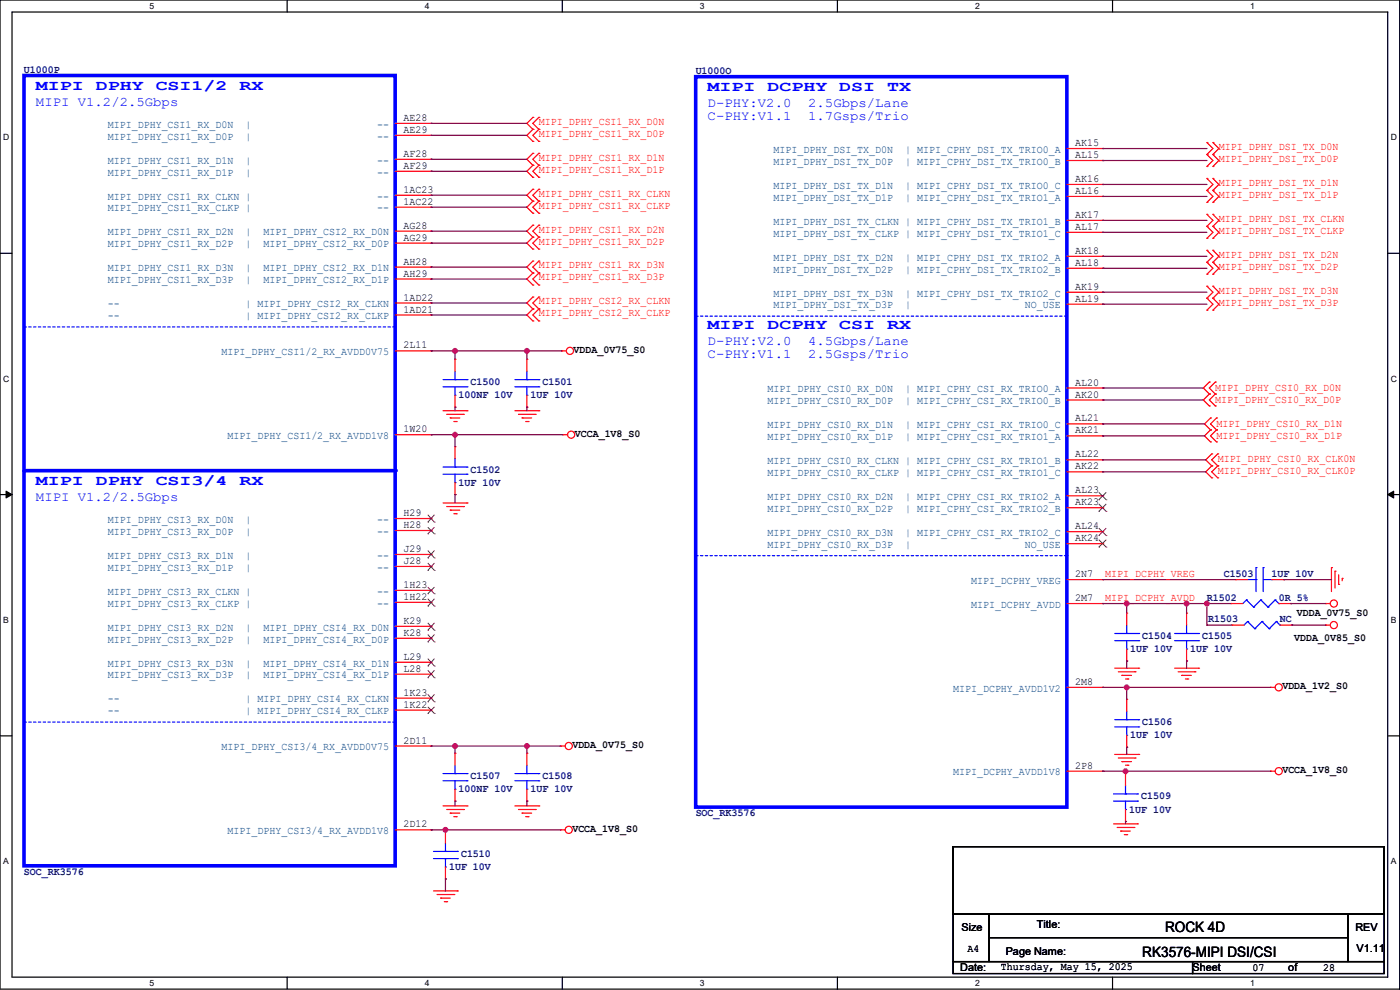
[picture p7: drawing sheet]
<svg xmlns="http://www.w3.org/2000/svg" width="594mm" height="420mm" viewBox="0 0 594 420" stroke-linecap="round" stroke-linejoin="round" font-family="sans-serif">
<defs><g id="words">
<g font-size="6.1" fill="#00f">
<text x="15.3" y="38.1">MIPI</text>
<text x="40.7" y="38.1">DPHY</text>
<text x="66.1" y="38.1">CSI1/2</text>
<text x="101.6" y="38.1">RX</text>
<text x="300.2" y="38.6">MIPI</text>
<text x="325.6" y="38.6">DCPHY</text>
<text x="356.1" y="38.6">DSI</text>
<text x="376.4" y="38.6">TX</text>
<text x="300.2" y="139.7">MIPI</text>
<text x="325.6" y="139.7">DCPHY</text>
<text x="356.1" y="139.7">CSI</text>
<text x="376.4" y="139.7">RX</text>
<text x="15.3" y="205.8">MIPI</text>
<text x="40.7" y="205.8">DPHY</text>
<text x="66.1" y="205.8">CSI3/4</text>
<text x="101.6" y="205.8">RX</text>
</g>
<g font-size="6.1">
<text x="494.3" y="395.2">ROCK 4D</text>
<text x="484.7" y="405.9">RK3576-MIPI DSI/CSI</text>
</g>
<g font-size="5.6" fill="#00f">
<text x="15.3" y="44.8">MIPI V1.2/2.5Gbps</text>
<text x="300.2" y="45.3">D-PHY:V2.0</text>
<text x="342.9" y="45.3">2.5Gbps/Lane</text>
<text x="300.2" y="50.9">C-PHY:V1.1</text>
<text x="342.9" y="50.9">1.7Gsps/Trio</text>
<text x="300.2" y="146.4">D-PHY:V2.0</text>
<text x="342.9" y="146.4">4.5Gbps/Lane</text>
<text x="300.2" y="152">C-PHY:V1.1</text>
<text x="342.9" y="152">2.5Gsps/Trio</text>
<text x="15.3" y="212.5">MIPI V1.2/2.5Gbps</text>
</g>
<g font-size="4.6" fill="#000080">
<text x="10.2" y="30.8">U1000P</text>
<text x="295.2" y="31.3">U1000O</text>
<text x="199.7" y="163.4">C1500</text>
<text x="230.1" y="163.4">C1501</text>
<text x="194.6" y="169">100NF 10V</text>
<text x="225.1" y="169">1UF 10V</text>
<text x="199.7" y="200.5">C1502</text>
<text x="194.6" y="206.1">1UF 10V</text>
<text x="519.2" y="244.7">C1503</text>
<text x="539.5" y="244.7">1UF 10V</text>
<text x="512.1" y="254.8">R1502</text>
<text x="542.6" y="254.8">0R 5%</text>
<text x="512.6" y="264">R1503</text>
<text x="543.1" y="264">NC</text>
<text x="484.7" y="271.1">C1504</text>
<text x="510.1" y="271.1">C1505</text>
<text x="479.6" y="276.7">1UF 10V</text>
<text x="505" y="276.7">1UF 10V</text>
<text x="484.7" y="307.7">C1506</text>
<text x="479.6" y="313.2">1UF 10V</text>
<text x="199.7" y="330.5">C1507</text>
<text x="230.1" y="330.5">C1508</text>
<text x="194.6" y="336.1">100NF 10V</text>
<text x="225.1" y="336.1">1UF 10V</text>
<text x="484.1" y="339.2">C1509</text>
<text x="295.2" y="346.3">SOC_RK3576</text>
<text x="479.1" y="344.7">1UF 10V</text>
<text x="195.6" y="363.5">C1510</text>
<text x="10.2" y="371.2">SOC_RK3576</text>
<text x="190.5" y="369.1">1UF 10V</text>
</g>
<g font-size="4.6">
<text x="171.2" y="51.3">AE28</text>
<text x="171.2" y="56.4">AE29</text>
<text x="456.2" y="62">AK15</text>
<text x="171.2" y="66.5">AF28</text>
<text x="171.2" y="71.6">AF29</text>
<text x="456.2" y="67.1">AL15</text>
<text x="456.2" y="77.2">AK16</text>
<text x="171.2" y="81.8">1AC23</text>
<text x="456.2" y="82.3">AL16</text>
<text x="171.2" y="86.9">1AC22</text>
<text x="456.2" y="92.5">AK17</text>
<text x="171.2" y="97">AG28</text>
<text x="456.2" y="97.5">AL17</text>
<text x="171.2" y="102.1">AG29</text>
<text x="456.2" y="107.7">AK18</text>
<text x="171.2" y="112.3">AH28</text>
<text x="456.2" y="112.8">AL18</text>
<text x="171.2" y="117.3">AH29</text>
<text x="456.2" y="122.9">AK19</text>
<text x="171.2" y="127.5">1AD22</text>
<text x="456.2" y="128">AL19</text>
<text x="171.2" y="132.6">1AD21</text>
<text x="171.2" y="147.8">2L11</text>
<text x="243.4" y="149.7">VDDA_0V75_S0</text>
<text x="456.2" y="163.6">AL20</text>
<text x="456.2" y="168.7">AK20</text>
<text x="456.2" y="178.8">AL21</text>
<text x="171.2" y="183.4">1W20</text>
<text x="243.9" y="185.2">VCCA_1V8_S0</text>
<text x="456.2" y="183.9">AK21</text>
<text x="456.2" y="194.1">AL22</text>
<text x="456.2" y="199.1">AK22</text>
<text x="456.2" y="209.3">AL23</text>
<text x="456.2" y="214.4">AK23</text>
<text x="171.2" y="218.9">H29</text>
<text x="171.2" y="224">H28</text>
<text x="456.2" y="224.5">AL24</text>
<text x="456.2" y="229.6">AK24</text>
<text x="171.2" y="234.2">J29</text>
<text x="171.2" y="239.3">J28</text>
<text x="456.2" y="244.9">2N7</text>
<text x="171.2" y="249.4">1H23</text>
<text x="171.2" y="254.5">1H22</text>
<text x="456.2" y="255">2M7</text>
<text x="550.2" y="261.4">VDDA_0V75_S0</text>
<text x="171.2" y="264.7">K29</text>
<text x="171.2" y="269.7">K28</text>
<text x="549.2" y="272.1">VDDA_0V85_S0</text>
<text x="171.2" y="279.9">L29</text>
<text x="171.2" y="285">L28</text>
<text x="456.2" y="290.6">2M8</text>
<text x="544.1" y="292.4">VDDA_1V2_S0</text>
<text x="171.2" y="295.1">1K23</text>
<text x="171.2" y="300.2">1K22</text>
<text x="171.2" y="315.5">2D11</text>
<text x="242.8" y="317.3">VDDA_0V75_S0</text>
<text x="456.2" y="326.1">2P8</text>
<text x="544.1" y="328">VCCA_1V8_S0</text>
<text x="171.2" y="351">2D12</text>
<text x="242.8" y="352.9">VCCA_1V8_S0</text>
<text x="407.9" y="394.8">Size</text>
<text x="439.9" y="393.8">Title:</text>
<text x="575.1" y="394.8">REV</text>
<text x="410.5" y="404">A4</text>
<text x="426.7" y="404.9">Page Name:</text>
<text x="575.6" y="403.9">V1.11</text>
<text x="407.4" y="412">Date:</text>
<text x="424.7" y="411.6">Thursday, May 15, 2025</text>
<text x="506" y="412">Sheet</text>
<text x="531.4" y="412.1">07</text>
<text x="546.6" y="412">of</text>
<text x="561.4" y="412.1">28</text>
</g>
<g font-size="4.6" fill="#f00">
<text x="228.6" y="52.9">MIPI_DPHY_CSI1_RX_D0N</text>
<text x="228.6" y="58">MIPI_DPHY_CSI1_RX_D0P</text>
<text x="517.2" y="63.6">MIPI_DPHY_DSI_TX_D0N</text>
<text x="228.6" y="68.2">MIPI_DPHY_CSI1_RX_D1N</text>
<text x="517.2" y="68.7">MIPI_DPHY_DSI_TX_D0P</text>
<text x="228.6" y="73.3">MIPI_DPHY_CSI1_RX_D1P</text>
<text x="228.6" y="83.4">MIPI_DPHY_CSI1_RX_CLKN</text>
<text x="517.2" y="83.9">MIPI_DPHY_DSI_TX_D1P</text>
<text x="517.2" y="78.8">MIPI_DPHY_DSI_TX_D1N</text>
<text x="228.6" y="88.5">MIPI_DPHY_CSI1_RX_CLKP</text>
<text x="517.2" y="94.1">MIPI_DPHY_DSI_TX_CLKN</text>
<text x="228.6" y="98.7">MIPI_DPHY_CSI1_RX_D2N</text>
<text x="517.2" y="99.2">MIPI_DPHY_DSI_TX_CLKP</text>
<text x="228.6" y="103.7">MIPI_DPHY_CSI1_RX_D2P</text>
<text x="228.6" y="113.9">MIPI_DPHY_CSI1_RX_D3N</text>
<text x="517.2" y="109.3">MIPI_DPHY_DSI_TX_D2N</text>
<text x="228.6" y="119">MIPI_DPHY_CSI1_RX_D3P</text>
<text x="517.2" y="114.4">MIPI_DPHY_DSI_TX_D2P</text>
<text x="517.2" y="124.6">MIPI_DPHY_DSI_TX_D3N</text>
<text x="228.6" y="129.1">MIPI_DPHY_CSI2_RX_CLKN</text>
<text x="517.2" y="129.6">MIPI_DPHY_DSI_TX_D3P</text>
<text x="228.6" y="134.2">MIPI_DPHY_CSI2_RX_CLKP</text>
<text x="515.6" y="165.7">MIPI_DPHY_CSI0_RX_D0N</text>
<text x="515.6" y="170.8">MIPI_DPHY_CSI0_RX_D0P</text>
<text x="516.1" y="181">MIPI_DPHY_CSI0_RX_D1N</text>
<text x="516.1" y="186">MIPI_DPHY_CSI0_RX_D1P</text>
<text x="516.7" y="196.2">MIPI_DPHY_CSI0_RX_CLK0N</text>
<text x="516.7" y="201.3">MIPI_DPHY_CSI0_RX_CLK0P</text>
<text x="468.9" y="244.8">MIPI_DCPHY_VREG</text>
<text x="468.9" y="254.9">MIPI_DCPHY_AVDD</text>
</g>
<g font-size="4.6" fill="#004080">
<text x="45.7" y="54.2">MIPI_DPHY_CSI1_RX_D0N</text>
<text x="45.7" y="59.2">MIPI_DPHY_CSI1_RX_D0P</text>
<text x="104.2" y="54.2">|</text>
<text x="104.2" y="59.2">|</text>
<text x="160" y="54.2">--</text>
<text x="160" y="59.2">--</text>
<text x="328.2" y="64.8">MIPI_DPHY_DSI_TX_D0N</text>
<text x="384.1" y="64.8">| MIPI_CPHY_DSI_TX_TRIO0_A</text>
<text x="45.7" y="69.4">MIPI_DPHY_CSI1_RX_D1N</text>
<text x="104.2" y="69.4">|</text>
<text x="160" y="69.4">--</text>
<text x="328.2" y="69.9">MIPI_DPHY_DSI_TX_D0P</text>
<text x="384.1" y="69.9">| MIPI_CPHY_DSI_TX_TRIO0_B</text>
<text x="45.7" y="74.5">MIPI_DPHY_CSI1_RX_D1P</text>
<text x="104.2" y="74.5">|</text>
<text x="160" y="74.5">--</text>
<text x="328.2" y="80.1">MIPI_DPHY_DSI_TX_D1N</text>
<text x="384.1" y="80.1">| MIPI_CPHY_DSI_TX_TRIO0_C</text>
<text x="45.7" y="84.6">MIPI_DPHY_CSI1_RX_CLKN |</text>
<text x="45.7" y="89.7">MIPI_DPHY_CSI1_RX_CLKP |</text>
<text x="160" y="84.6">--</text>
<text x="160" y="89.7">--</text>
<text x="328.2" y="85.2">MIPI_DPHY_DSI_TX_D1P</text>
<text x="384.1" y="85.2">| MIPI_CPHY_DSI_TX_TRIO1_A</text>
<text x="328.2" y="95.3">MIPI_DPHY_DSI_TX_CLKN | MIPI_CPHY_DSI_TX_TRIO1_B</text>
<text x="45.7" y="99.9">MIPI_DPHY_CSI1_RX_D2N</text>
<text x="104.2" y="99.9">|</text>
<text x="111.8" y="99.9">MIPI_DPHY_CSI2_RX_D0N</text>
<text x="328.2" y="100.4">MIPI_DPHY_DSI_TX_CLKP | MIPI_CPHY_DSI_TX_TRIO1_C</text>
<text x="45.7" y="105">MIPI_DPHY_CSI1_RX_D2P</text>
<text x="104.2" y="105">|</text>
<text x="111.8" y="105">MIPI_DPHY_CSI2_RX_D0P</text>
<text x="328.2" y="110.6">MIPI_DPHY_DSI_TX_D2N</text>
<text x="384.1" y="110.6">| MIPI_CPHY_DSI_TX_TRIO2_A</text>
<text x="45.7" y="115.1">MIPI_DPHY_CSI1_RX_D3N</text>
<text x="104.2" y="115.1">|</text>
<text x="111.8" y="115.1">MIPI_DPHY_CSI2_RX_D1N</text>
<text x="328.2" y="115.6">MIPI_DPHY_DSI_TX_D2P</text>
<text x="384.1" y="115.6">| MIPI_CPHY_DSI_TX_TRIO2_B</text>
<text x="45.7" y="120.2">MIPI_DPHY_CSI1_RX_D3P</text>
<text x="104.2" y="120.2">|</text>
<text x="111.8" y="120.2">MIPI_DPHY_CSI2_RX_D1P</text>
<text x="328.2" y="125.8">MIPI_DPHY_DSI_TX_D3N</text>
<text x="384.1" y="125.8">| MIPI_CPHY_DSI_TX_TRIO2_C</text>
<text x="45.7" y="130.4">--</text>
<text x="104.2" y="130.4">| MIPI_DPHY_CSI2_RX_CLKN</text>
<text x="328.2" y="130.9">MIPI_DPHY_DSI_TX_D3P</text>
<text x="384.1" y="130.9">|</text>
<text x="434.9" y="130.9">NO_USE</text>
<text x="45.7" y="135.4">--</text>
<text x="104.2" y="135.4">| MIPI_DPHY_CSI2_RX_CLKP</text>
<text x="94" y="150.7">MIPI_DPHY_CSI1/2_RX_AVDD0V75</text>
<text x="325.6" y="166.4">MIPI_DPHY_CSI0_RX_D0N</text>
<text x="384.1" y="166.4">| MIPI_CPHY_CSI_RX_TRIO0_A</text>
<text x="325.6" y="171.5">MIPI_DPHY_CSI0_RX_D0P</text>
<text x="384.1" y="171.5">| MIPI_CPHY_CSI_RX_TRIO0_B</text>
<text x="325.6" y="181.7">MIPI_DPHY_CSI0_RX_D1N</text>
<text x="384.1" y="181.7">| MIPI_CPHY_CSI_RX_TRIO0_C</text>
<text x="96.5" y="186.2">MIPI_DPHY_CSI1/2_RX_AVDD1V8</text>
<text x="325.6" y="186.8">MIPI_DPHY_CSI0_RX_D1P</text>
<text x="384.1" y="186.8">| MIPI_CPHY_CSI_RX_TRIO1_A</text>
<text x="325.6" y="196.9">MIPI_DPHY_CSI0_RX_CLKN | MIPI_CPHY_CSI_RX_TRIO1_B</text>
<text x="325.6" y="202">MIPI_DPHY_CSI0_RX_CLKP | MIPI_CPHY_CSI_RX_TRIO1_C</text>
<text x="325.6" y="212.2">MIPI_DPHY_CSI0_RX_D2N</text>
<text x="384.1" y="212.2">| MIPI_CPHY_CSI_RX_TRIO2_A</text>
<text x="45.7" y="221.8">MIPI_DPHY_CSI3_RX_D0N</text>
<text x="104.2" y="221.8">|</text>
<text x="160" y="221.8">--</text>
<text x="325.6" y="217.2">MIPI_DPHY_CSI0_RX_D2P</text>
<text x="384.1" y="217.2">| MIPI_CPHY_CSI_RX_TRIO2_B</text>
<text x="45.7" y="226.9">MIPI_DPHY_CSI3_RX_D0P</text>
<text x="104.2" y="226.9">|</text>
<text x="160" y="226.9">--</text>
<text x="325.6" y="227.4">MIPI_DPHY_CSI0_RX_D3N</text>
<text x="384.1" y="227.4">| MIPI_CPHY_CSI_RX_TRIO2_C</text>
<text x="325.6" y="232.5">MIPI_DPHY_CSI0_RX_D3P</text>
<text x="384.1" y="232.5">|</text>
<text x="434.9" y="232.5">NO_USE</text>
<text x="45.7" y="237">MIPI_DPHY_CSI3_RX_D1N</text>
<text x="104.2" y="237">|</text>
<text x="160" y="237">--</text>
<text x="45.7" y="242.1">MIPI_DPHY_CSI3_RX_D1P</text>
<text x="104.2" y="242.1">|</text>
<text x="160" y="242.1">--</text>
<text x="412" y="247.7">MIPI_DCPHY_VREG</text>
<text x="45.7" y="252.3">MIPI_DPHY_CSI3_RX_CLKN |</text>
<text x="45.7" y="257.4">MIPI_DPHY_CSI3_RX_CLKP |</text>
<text x="160" y="252.3">--</text>
<text x="160" y="257.4">--</text>
<text x="412" y="257.9">MIPI_DCPHY_AVDD</text>
<text x="45.7" y="267.5">MIPI_DPHY_CSI3_RX_D2N</text>
<text x="104.2" y="267.5">|</text>
<text x="111.8" y="267.5">MIPI_DPHY_CSI4_RX_D0N</text>
<text x="45.7" y="272.6">MIPI_DPHY_CSI3_RX_D2P</text>
<text x="104.2" y="272.6">|</text>
<text x="111.8" y="272.6">MIPI_DPHY_CSI4_RX_D0P</text>
<text x="45.7" y="282.8">MIPI_DPHY_CSI3_RX_D3N</text>
<text x="45.7" y="287.8">MIPI_DPHY_CSI3_RX_D3P</text>
<text x="104.2" y="282.8">|</text>
<text x="104.2" y="287.8">|</text>
<text x="111.8" y="282.8">MIPI_DPHY_CSI4_RX_D1N</text>
<text x="111.8" y="287.8">MIPI_DPHY_CSI4_RX_D1P</text>
<text x="404.4" y="293.4">MIPI_DCPHY_AVDD1V2</text>
<text x="45.7" y="298">--</text>
<text x="104.2" y="298">| MIPI_DPHY_CSI4_RX_CLKN</text>
<text x="45.7" y="303.1">--</text>
<text x="104.2" y="303.1">| MIPI_DPHY_CSI4_RX_CLKP</text>
<text x="94" y="318.3">MIPI_DPHY_CSI3/4_RX_AVDD0V75</text>
<text x="404.4" y="329">MIPI_DCPHY_AVDD1V8</text>
<text x="96.5" y="353.9">MIPI_DPHY_CSI3/4_RX_AVDD1V8</text>
</g>
<g font-size="3.6">
<text x="63.5" y="3.8">5</text>
<text x="180.2" y="3.8">4</text>
<text x="296.9" y="3.8">3</text>
<text x="413.7" y="3.8">2</text>
<text x="530.4" y="3.8">1</text>
<text x="1.3" y="59.5">D</text>
<text x="590.1" y="59.5">D</text>
<text x="1.3" y="161.9">C</text>
<text x="590.1" y="161.9">C</text>
<text x="1.3" y="264.3">B</text>
<text x="590.1" y="264.3">B</text>
<text x="1.3" y="366.6">A</text>
<text x="590.1" y="366.6">A</text>
<text x="63.5" y="418.3">5</text>
<text x="180.2" y="418.3">4</text>
<text x="296.9" y="418.3">3</text>
<text x="413.7" y="418.3">2</text>
<text x="530.4" y="418.3">1</text>
</g>
</g></defs>
<path d="M0 0h593.9v419.6h-593.9zM5.1 5.1h583.7v409.4h-583.7z" fill="none" stroke="#000" stroke-width=".51"/>
<g fill="#fff">
<path d="M63.5 .5h2v4.1h-2z"/>
<path d="M63.5 415.1h2v4h-2z"/>
</g>
<path d="M121.8 0v5.1M121.8 414.5v5.1" fill="none" stroke="#000" stroke-width=".51"/>
<g fill="#fff">
<path d="M180.2 .5h2v4.1h-2z"/>
<path d="M180.2 415.1h2v4h-2z"/>
</g>
<path d="M238.6 0v5.1M238.6 414.5v5.1" fill="none" stroke="#000" stroke-width=".51"/>
<g fill="#fff">
<path d="M296.9 .5h2.1v4.1h-2.1z"/>
<path d="M296.9 415.1h2.1v4h-2.1z"/>
</g>
<path d="M355.3 0v5.1M355.3 414.5v5.1" fill="none" stroke="#000" stroke-width=".51"/>
<g fill="#fff">
<path d="M413.7 .5h2v4.1h-2z"/>
<path d="M413.7 415.1h2v4h-2z"/>
</g>
<path d="M472 0v5.1M472 414.5v5.1" fill="none" stroke="#000" stroke-width=".51"/>
<g fill="#fff">
<path d="M530.4 .5h2v4.1h-2z"/>
<path d="M530.4 415.1h2v4h-2z"/>
<path d="M1.3 56.3h2.6v4h-2.6z"/>
<path d="M590.1 56.3h2.6v4h-2.6z"/>
<path d="M1.3 158.6h2.6v4.1h-2.6z"/>
<path d="M590.1 158.6h2.6v4.1h-2.6z"/>
</g>
<path d="M0 107.5h5.1M588.8 107.5h5.1" fill="none" stroke="#000" stroke-width=".51"/>
<g fill="#fff">
<path d="M1.3 261h2.4v4.1h-2.4z"/>
<path d="M590.1 261h2.4v4.1h-2.4z"/>
</g>
<path d="M0 209.8h5.1M588.8 209.8h5.1" fill="none" stroke="#000" stroke-width=".51"/>
<path d="M2.6 208.3l2.5 1.5-2.5 1.5zM588.8 209.8l2.5-1.5v3z" fill="#000" stroke="#000" stroke-width=".42"/>
<g fill="#fff">
<path d="M1.3 363.4h2.4v4h-2.4z"/>
<path d="M590.1 363.4h2.4v4h-2.4z"/>
</g>
<path d="M0 312.2h5.1M588.8 312.2h5.1" fill="none" stroke="#000" stroke-width=".51"/>
<path d="M564.9 240.8v10.2" fill="none" stroke="#f00" stroke-width=".51"/>
<circle cx="564.9" cy="240.8" r=".25" fill="#f00"/>
<path d="M566.4 242.3v7.1" fill="none" stroke="#f00" stroke-width=".51"/>
<circle cx="566.4" cy="242.3" r=".25" fill="#f00"/>
<path d="M568 243.9v4" fill="none" stroke="#f00" stroke-width=".51"/>
<circle cx="568" cy="247.9" r=".25" fill="#f00"/>
<path d="M569.5 245.4v1" fill="none" stroke="#f00" stroke-width=".51"/>
<circle cx="569.5" cy="245.4" r=".25" fill="#f00"/>
<path d="M473 283.5h10.1" fill="none" stroke="#f00" stroke-width=".51"/>
<circle cx="483.1" cy="283.5" r=".25" fill="#f00"/>
<path d="M474.5 285h7.1" fill="none" stroke="#f00" stroke-width=".51"/>
<circle cx="481.6" cy="285" r=".25" fill="#f00"/>
<path d="M476 286.5h4.1" fill="none" stroke="#f00" stroke-width=".51"/>
<circle cx="476" cy="286.5" r=".25" fill="#f00"/>
<path d="M477.5 288.1h1.1" fill="none" stroke="#f00" stroke-width=".51"/>
<circle cx="478.6" cy="288.1" r=".25" fill="#f00"/>
<path d="M473 320.1h10.1" fill="none" stroke="#f00" stroke-width=".51"/>
<circle cx="483.1" cy="320.1" r=".25" fill="#f00"/>
<path d="M474.5 321.6h7.1" fill="none" stroke="#f00" stroke-width=".51"/>
<circle cx="481.6" cy="321.6" r=".25" fill="#f00"/>
<path d="M476 323.1h4.1" fill="none" stroke="#f00" stroke-width=".51"/>
<circle cx="476" cy="323.1" r=".25" fill="#f00"/>
<path d="M477.5 324.6h1.1" fill="none" stroke="#f00" stroke-width=".51"/>
<circle cx="478.6" cy="324.6" r=".25" fill="#f00"/>
<path d="M472.5 349.5h10.1" fill="none" stroke="#f00" stroke-width=".51"/>
<circle cx="482.6" cy="349.5" r=".25" fill="#f00"/>
<path d="M474 351h7.1" fill="none" stroke="#f00" stroke-width=".51"/>
<circle cx="481.1" cy="351" r=".25" fill="#f00"/>
<path d="M475.5 352.6h4.1" fill="none" stroke="#f00" stroke-width=".51"/>
<circle cx="475.5" cy="352.6" r=".25" fill="#f00"/>
<path d="M477 354.1h1" fill="none" stroke="#f00" stroke-width=".51"/>
<circle cx="478" cy="354.1" r=".25" fill="#f00"/>
<path d="M188 174.3h10.1" fill="none" stroke="#f00" stroke-width=".51"/>
<circle cx="198.1" cy="174.3" r=".25" fill="#f00"/>
<path d="M189.5 175.8h7.1" fill="none" stroke="#f00" stroke-width=".51"/>
<circle cx="196.6" cy="175.8" r=".25" fill="#f00"/>
<path d="M191 177.3h4.1" fill="none" stroke="#f00" stroke-width=".51"/>
<circle cx="191" cy="177.3" r=".25" fill="#f00"/>
<path d="M192.6 178.8h1" fill="none" stroke="#f00" stroke-width=".51"/>
<circle cx="193.6" cy="178.8" r=".25" fill="#f00"/>
<path d="M188 213.4h10.1" fill="none" stroke="#f00" stroke-width=".51"/>
<circle cx="198.1" cy="213.4" r=".25" fill="#f00"/>
<path d="M189.5 214.9h7.1" fill="none" stroke="#f00" stroke-width=".51"/>
<circle cx="196.6" cy="214.9" r=".25" fill="#f00"/>
<path d="M191 216.4h4.1" fill="none" stroke="#f00" stroke-width=".51"/>
<circle cx="191" cy="216.4" r=".25" fill="#f00"/>
<path d="M192.6 218h1" fill="none" stroke="#f00" stroke-width=".51"/>
<circle cx="193.6" cy="218" r=".25" fill="#f00"/>
<path d="M238.8 184.4h2" fill="none" stroke="#f00" stroke-width=".51"/>
<circle cx="238.8" cy="184.4" r=".25" fill="#f00"/>
<g fill="none" stroke="#f00" stroke-width=".51">
<path d="M539 327.2h2"/>
<circle cx="242.3" cy="184.4" r="1.51"/>
</g>
<circle cx="539" cy="327.2" r=".25" fill="#f00"/>
<g fill="none" stroke="#f00" stroke-width=".51">
<path d="M238.3 148.9h2"/>
<circle cx="542.6" cy="327.2" r="1.51"/>
</g>
<circle cx="238.3" cy="148.9" r=".25" fill="#f00"/>
<g fill="none" stroke="#f00" stroke-width=".51">
<path d="M562.4 256.1h2"/>
<circle cx="241.8" cy="148.9" r="1.51"/>
</g>
<circle cx="562.4" cy="256.1" r=".25" fill="#f00"/>
<g fill="none" stroke="#f00" stroke-width=".51">
<path d="M562.4 265.2h2"/>
<circle cx="565.9" cy="256" r="1.51"/>
</g>
<circle cx="562.4" cy="265.2" r=".25" fill="#f00"/>
<g fill="none" stroke="#f00" stroke-width=".51">
<path d="M539 291.6h2"/>
<circle cx="565.9" cy="265.2" r="1.51"/>
</g>
<circle cx="539" cy="291.6" r=".25" fill="#f00"/>
<g fill="none" stroke="#f00" stroke-width=".51">
<path d="M218.5 174.3h10.1"/>
<circle cx="542.6" cy="291.6" r="1.51"/>
</g>
<circle cx="228.6" cy="174.3" r=".25" fill="#f00"/>
<path d="M220 175.8h7.1" fill="none" stroke="#f00" stroke-width=".51"/>
<circle cx="227.1" cy="175.8" r=".25" fill="#f00"/>
<path d="M221.5 177.3h4.1" fill="none" stroke="#f00" stroke-width=".51"/>
<circle cx="221.5" cy="177.3" r=".25" fill="#f00"/>
<path d="M223 178.8h1" fill="none" stroke="#f00" stroke-width=".51"/>
<circle cx="224" cy="178.8" r=".25" fill="#f00"/>
<path d="M498.4 283.5h10.1" fill="none" stroke="#f00" stroke-width=".51"/>
<circle cx="508.5" cy="283.5" r=".25" fill="#f00"/>
<path d="M499.9 285h7.1" fill="none" stroke="#f00" stroke-width=".51"/>
<circle cx="507" cy="285" r=".25" fill="#f00"/>
<path d="M501.4 286.5h4.1" fill="none" stroke="#f00" stroke-width=".51"/>
<circle cx="501.4" cy="286.5" r=".25" fill="#f00"/>
<path d="M502.9 288.1h1.1" fill="none" stroke="#f00" stroke-width=".51"/>
<circle cx="504" cy="288.1" r=".25" fill="#f00"/>
<path d="M237.8 316.5h2" fill="none" stroke="#f00" stroke-width=".51"/>
<circle cx="237.8" cy="316.5" r=".25" fill="#f00"/>
<g fill="none" stroke="#f00" stroke-width=".51">
<path d="M188 341.9h10.1"/>
<circle cx="241.3" cy="316.5" r="1.51"/>
</g>
<circle cx="198.1" cy="341.9" r=".25" fill="#f00"/>
<path d="M189.5 343.4h7.1" fill="none" stroke="#f00" stroke-width=".51"/>
<circle cx="196.6" cy="343.4" r=".25" fill="#f00"/>
<path d="M191 345h4.1" fill="none" stroke="#f00" stroke-width=".51"/>
<circle cx="191" cy="345" r=".25" fill="#f00"/>
<path d="M192.6 346.5h1" fill="none" stroke="#f00" stroke-width=".51"/>
<circle cx="193.6" cy="346.5" r=".25" fill="#f00"/>
<path d="M218.5 341.9h10.1" fill="none" stroke="#f00" stroke-width=".51"/>
<circle cx="228.6" cy="341.9" r=".25" fill="#f00"/>
<path d="M220 343.4h7.1" fill="none" stroke="#f00" stroke-width=".51"/>
<circle cx="227.1" cy="343.4" r=".25" fill="#f00"/>
<path d="M221.5 345h4.1" fill="none" stroke="#f00" stroke-width=".51"/>
<circle cx="221.5" cy="345" r=".25" fill="#f00"/>
<path d="M223 346.5h1" fill="none" stroke="#f00" stroke-width=".51"/>
<circle cx="224" cy="346.5" r=".25" fill="#f00"/>
<path d="M237.8 352.1h2" fill="none" stroke="#f00" stroke-width=".51"/>
<circle cx="237.8" cy="352.1" r=".25" fill="#f00"/>
<g fill="none" stroke="#f00" stroke-width=".51">
<path d="M183.9 378h10.2"/>
<circle cx="241.3" cy="352.1" r="1.51"/>
</g>
<circle cx="194.1" cy="378" r=".25" fill="#f00"/>
<path d="M185.4 379.5h7.2" fill="none" stroke="#f00" stroke-width=".51"/>
<circle cx="192.6" cy="379.5" r=".25" fill="#f00"/>
<path d="M187 381h4" fill="none" stroke="#f00" stroke-width=".51"/>
<circle cx="187" cy="381" r=".25" fill="#f00"/>
<path d="M188.5 382.5h1" fill="none" stroke="#f00" stroke-width=".51"/>
<circle cx="189.5" cy="382.5" r=".25" fill="#f00"/>
<path d="M517.2 98.6l-2.6 2.5" fill="none" stroke="#f00" stroke-width=".51"/>
<circle cx="514.6" cy="101.1" r=".25" fill="#f00"/>
<path d="M514.6 96l2.6 2.6" fill="none" stroke="#f00" stroke-width=".51"/>
<circle cx="514.6" cy="96" r=".25" fill="#f00"/>
<path d="M514.6 98.6l-2.5 2.5" fill="none" stroke="#f00" stroke-width=".51"/>
<circle cx="512.1" cy="101.1" r=".25" fill="#f00"/>
<path d="M512.1 96l2.5 2.6" fill="none" stroke="#f00" stroke-width=".51"/>
<circle cx="512.1" cy="96" r=".25" fill="#f00"/>
<path d="M517.2 93.5l-2.6 2.5" fill="none" stroke="#f00" stroke-width=".51"/>
<circle cx="514.6" cy="96" r=".25" fill="#f00"/>
<path d="M514.6 91l2.6 2.5" fill="none" stroke="#f00" stroke-width=".51"/>
<circle cx="514.6" cy="91" r=".25" fill="#f00"/>
<path d="M514.6 93.5l-2.5 2.5" fill="none" stroke="#f00" stroke-width=".51"/>
<circle cx="512.1" cy="96" r=".25" fill="#f00"/>
<path d="M512.1 91l2.5 2.5" fill="none" stroke="#f00" stroke-width=".51"/>
<circle cx="512.1" cy="91" r=".25" fill="#f00"/>
<path d="M517.2 68.1l-2.6 2.5" fill="none" stroke="#f00" stroke-width=".51"/>
<circle cx="514.6" cy="70.6" r=".25" fill="#f00"/>
<path d="M514.6 65.6l2.6 2.5" fill="none" stroke="#f00" stroke-width=".51"/>
<circle cx="514.6" cy="65.6" r=".25" fill="#f00"/>
<path d="M514.6 68.1l-2.5 2.5" fill="none" stroke="#f00" stroke-width=".51"/>
<circle cx="512.1" cy="70.6" r=".25" fill="#f00"/>
<path d="M512.1 65.6l2.5 2.5" fill="none" stroke="#f00" stroke-width=".51"/>
<circle cx="512.1" cy="65.6" r=".25" fill="#f00"/>
<path d="M517.2 63l-2.6 2.6" fill="none" stroke="#f00" stroke-width=".51"/>
<circle cx="514.6" cy="65.6" r=".25" fill="#f00"/>
<path d="M514.6 60.5l2.6 2.5" fill="none" stroke="#f00" stroke-width=".51"/>
<circle cx="514.6" cy="60.5" r=".25" fill="#f00"/>
<path d="M514.6 63l-2.5 2.6" fill="none" stroke="#f00" stroke-width=".51"/>
<circle cx="512.1" cy="65.6" r=".25" fill="#f00"/>
<path d="M512.1 60.5l2.5 2.5" fill="none" stroke="#f00" stroke-width=".51"/>
<circle cx="512.1" cy="60.5" r=".25" fill="#f00"/>
<path d="M517.2 83.3l-2.6 2.6" fill="none" stroke="#f00" stroke-width=".51"/>
<circle cx="514.6" cy="85.9" r=".25" fill="#f00"/>
<path d="M514.6 80.8l2.6 2.5" fill="none" stroke="#f00" stroke-width=".51"/>
<circle cx="514.6" cy="80.8" r=".25" fill="#f00"/>
<path d="M514.6 83.3l-2.5 2.6" fill="none" stroke="#f00" stroke-width=".51"/>
<circle cx="512.1" cy="85.9" r=".25" fill="#f00"/>
<path d="M512.1 80.8l2.5 2.5" fill="none" stroke="#f00" stroke-width=".51"/>
<circle cx="512.1" cy="80.8" r=".25" fill="#f00"/>
<path d="M517.2 78.3l-2.6 2.5" fill="none" stroke="#f00" stroke-width=".51"/>
<circle cx="514.6" cy="80.8" r=".25" fill="#f00"/>
<path d="M514.6 75.7l2.6 2.6" fill="none" stroke="#f00" stroke-width=".51"/>
<circle cx="514.6" cy="75.7" r=".25" fill="#f00"/>
<path d="M514.6 78.3l-2.5 2.5" fill="none" stroke="#f00" stroke-width=".51"/>
<circle cx="512.1" cy="80.8" r=".25" fill="#f00"/>
<path d="M512.1 75.7l2.5 2.6" fill="none" stroke="#f00" stroke-width=".51"/>
<circle cx="512.1" cy="75.7" r=".25" fill="#f00"/>
<path d="M517.2 113.8l-2.6 2.6" fill="none" stroke="#f00" stroke-width=".51"/>
<circle cx="514.6" cy="116.4" r=".25" fill="#f00"/>
<path d="M514.6 111.3l2.6 2.5" fill="none" stroke="#f00" stroke-width=".51"/>
<circle cx="514.6" cy="111.3" r=".25" fill="#f00"/>
<path d="M514.6 113.8l-2.5 2.6" fill="none" stroke="#f00" stroke-width=".51"/>
<circle cx="512.1" cy="116.4" r=".25" fill="#f00"/>
<path d="M512.1 111.3l2.5 2.5" fill="none" stroke="#f00" stroke-width=".51"/>
<circle cx="512.1" cy="111.3" r=".25" fill="#f00"/>
<path d="M517.2 108.7l-2.6 2.6" fill="none" stroke="#f00" stroke-width=".51"/>
<circle cx="514.6" cy="111.3" r=".25" fill="#f00"/>
<path d="M514.6 106.2l2.6 2.5" fill="none" stroke="#f00" stroke-width=".51"/>
<circle cx="514.6" cy="106.2" r=".25" fill="#f00"/>
<path d="M514.6 108.7l-2.5 2.6" fill="none" stroke="#f00" stroke-width=".51"/>
<circle cx="512.1" cy="111.3" r=".25" fill="#f00"/>
<path d="M512.1 106.2l2.5 2.5" fill="none" stroke="#f00" stroke-width=".51"/>
<circle cx="512.1" cy="106.2" r=".25" fill="#f00"/>
<path d="M517.2 129.1l-2.6 2.5" fill="none" stroke="#f00" stroke-width=".51"/>
<circle cx="514.6" cy="131.6" r=".25" fill="#f00"/>
<path d="M514.6 126.5l2.6 2.6" fill="none" stroke="#f00" stroke-width=".51"/>
<circle cx="514.6" cy="126.5" r=".25" fill="#f00"/>
<path d="M514.6 129.1l-2.5 2.5" fill="none" stroke="#f00" stroke-width=".51"/>
<circle cx="512.1" cy="131.6" r=".25" fill="#f00"/>
<path d="M512.1 126.5l2.5 2.6" fill="none" stroke="#f00" stroke-width=".51"/>
<circle cx="512.1" cy="126.5" r=".25" fill="#f00"/>
<path d="M517.2 124l-2.6 2.5" fill="none" stroke="#f00" stroke-width=".51"/>
<circle cx="514.6" cy="126.5" r=".25" fill="#f00"/>
<path d="M514.6 121.4l2.6 2.6" fill="none" stroke="#f00" stroke-width=".51"/>
<circle cx="514.6" cy="121.4" r=".25" fill="#f00"/>
<path d="M514.6 124l-2.5 2.5" fill="none" stroke="#f00" stroke-width=".51"/>
<circle cx="512.1" cy="126.5" r=".25" fill="#f00"/>
<path d="M512.1 121.4l2.5 2.6" fill="none" stroke="#f00" stroke-width=".51"/>
<circle cx="512.1" cy="121.4" r=".25" fill="#f00"/>
<path d="M226.1 49.8l-2.6 2.5" fill="none" stroke="#f00" stroke-width=".51"/>
<circle cx="226.1" cy="49.8" r=".25" fill="#f00"/>
<path d="M223.5 52.3l2.6 2.6" fill="none" stroke="#f00" stroke-width=".51"/>
<circle cx="226.1" cy="54.9" r=".25" fill="#f00"/>
<path d="M226.1 52.3l2.5 2.6" fill="none" stroke="#f00" stroke-width=".51"/>
<circle cx="228.6" cy="54.9" r=".25" fill="#f00"/>
<path d="M228.6 49.8l-2.5 2.5" fill="none" stroke="#f00" stroke-width=".51"/>
<circle cx="228.6" cy="49.8" r=".25" fill="#f00"/>
<path d="M226.1 54.9l-2.6 2.5" fill="none" stroke="#f00" stroke-width=".51"/>
<circle cx="226.1" cy="54.9" r=".25" fill="#f00"/>
<path d="M223.5 57.4l2.6 2.6" fill="none" stroke="#f00" stroke-width=".51"/>
<circle cx="226.1" cy="60" r=".25" fill="#f00"/>
<path d="M226.1 57.4l2.5 2.6" fill="none" stroke="#f00" stroke-width=".51"/>
<circle cx="228.6" cy="60" r=".25" fill="#f00"/>
<path d="M228.6 54.9l-2.5 2.5" fill="none" stroke="#f00" stroke-width=".51"/>
<circle cx="228.6" cy="54.9" r=".25" fill="#f00"/>
<path d="M226.1 65l-2.6 2.6" fill="none" stroke="#f00" stroke-width=".51"/>
<circle cx="226.1" cy="65" r=".25" fill="#f00"/>
<path d="M223.5 67.6l2.6 2.5" fill="none" stroke="#f00" stroke-width=".51"/>
<circle cx="226.1" cy="70.1" r=".25" fill="#f00"/>
<path d="M226.1 67.6l2.5 2.5" fill="none" stroke="#f00" stroke-width=".51"/>
<circle cx="228.6" cy="70.1" r=".25" fill="#f00"/>
<path d="M228.6 65l-2.5 2.6" fill="none" stroke="#f00" stroke-width=".51"/>
<circle cx="228.6" cy="65" r=".25" fill="#f00"/>
<path d="M226.1 70.1l-2.6 2.6" fill="none" stroke="#f00" stroke-width=".51"/>
<circle cx="226.1" cy="70.1" r=".25" fill="#f00"/>
<path d="M223.5 72.7l2.6 2.5" fill="none" stroke="#f00" stroke-width=".51"/>
<circle cx="226.1" cy="75.2" r=".25" fill="#f00"/>
<path d="M226.1 72.7l2.5 2.5" fill="none" stroke="#f00" stroke-width=".51"/>
<circle cx="228.6" cy="75.2" r=".25" fill="#f00"/>
<path d="M228.6 70.1l-2.5 2.6" fill="none" stroke="#f00" stroke-width=".51"/>
<circle cx="228.6" cy="70.1" r=".25" fill="#f00"/>
<path d="M226.1 80.3l-2.6 2.5" fill="none" stroke="#f00" stroke-width=".51"/>
<circle cx="226.1" cy="80.3" r=".25" fill="#f00"/>
<path d="M223.5 82.8l2.6 2.6" fill="none" stroke="#f00" stroke-width=".51"/>
<circle cx="226.1" cy="85.4" r=".25" fill="#f00"/>
<path d="M226.1 82.8l2.5 2.6" fill="none" stroke="#f00" stroke-width=".51"/>
<circle cx="228.6" cy="85.4" r=".25" fill="#f00"/>
<path d="M228.6 80.3l-2.5 2.5" fill="none" stroke="#f00" stroke-width=".51"/>
<circle cx="228.6" cy="80.3" r=".25" fill="#f00"/>
<path d="M226.1 85.4l-2.6 2.5" fill="none" stroke="#f00" stroke-width=".51"/>
<circle cx="226.1" cy="85.4" r=".25" fill="#f00"/>
<path d="M223.5 87.9l2.6 2.5" fill="none" stroke="#f00" stroke-width=".51"/>
<circle cx="226.1" cy="90.4" r=".25" fill="#f00"/>
<path d="M226.1 87.9l2.5 2.5" fill="none" stroke="#f00" stroke-width=".51"/>
<circle cx="228.6" cy="90.4" r=".25" fill="#f00"/>
<path d="M228.6 85.4l-2.5 2.5" fill="none" stroke="#f00" stroke-width=".51"/>
<circle cx="228.6" cy="85.4" r=".25" fill="#f00"/>
<path d="M226.1 95.5l-2.6 2.6" fill="none" stroke="#f00" stroke-width=".51"/>
<circle cx="226.1" cy="95.5" r=".25" fill="#f00"/>
<path d="M223.5 98.1l2.6 2.5" fill="none" stroke="#f00" stroke-width=".51"/>
<circle cx="226.1" cy="100.6" r=".25" fill="#f00"/>
<path d="M226.1 98.1l2.5 2.5" fill="none" stroke="#f00" stroke-width=".51"/>
<circle cx="228.6" cy="100.6" r=".25" fill="#f00"/>
<path d="M228.6 95.5l-2.5 2.6" fill="none" stroke="#f00" stroke-width=".51"/>
<circle cx="228.6" cy="95.5" r=".25" fill="#f00"/>
<path d="M226.1 100.6l-2.6 2.5" fill="none" stroke="#f00" stroke-width=".51"/>
<circle cx="226.1" cy="100.6" r=".25" fill="#f00"/>
<path d="M223.5 103.1l2.6 2.6" fill="none" stroke="#f00" stroke-width=".51"/>
<circle cx="226.1" cy="105.7" r=".25" fill="#f00"/>
<path d="M226.1 103.1l2.5 2.6" fill="none" stroke="#f00" stroke-width=".51"/>
<circle cx="228.6" cy="105.7" r=".25" fill="#f00"/>
<path d="M228.6 100.6l-2.5 2.5" fill="none" stroke="#f00" stroke-width=".51"/>
<circle cx="228.6" cy="100.6" r=".25" fill="#f00"/>
<path d="M226.1 110.8l-2.6 2.5" fill="none" stroke="#f00" stroke-width=".51"/>
<circle cx="226.1" cy="110.8" r=".25" fill="#f00"/>
<path d="M223.5 113.3l2.6 2.5" fill="none" stroke="#f00" stroke-width=".51"/>
<circle cx="226.1" cy="115.8" r=".25" fill="#f00"/>
<path d="M226.1 113.3l2.5 2.5" fill="none" stroke="#f00" stroke-width=".51"/>
<circle cx="228.6" cy="115.8" r=".25" fill="#f00"/>
<path d="M228.6 110.8l-2.5 2.5" fill="none" stroke="#f00" stroke-width=".51"/>
<circle cx="228.6" cy="110.8" r=".25" fill="#f00"/>
<path d="M226.1 115.8l-2.6 2.6" fill="none" stroke="#f00" stroke-width=".51"/>
<circle cx="226.1" cy="115.8" r=".25" fill="#f00"/>
<path d="M223.5 118.4l2.6 2.5" fill="none" stroke="#f00" stroke-width=".51"/>
<circle cx="226.1" cy="120.9" r=".25" fill="#f00"/>
<path d="M226.1 118.4l2.5 2.5" fill="none" stroke="#f00" stroke-width=".51"/>
<circle cx="228.6" cy="120.9" r=".25" fill="#f00"/>
<path d="M228.6 115.8l-2.5 2.6" fill="none" stroke="#f00" stroke-width=".51"/>
<circle cx="228.6" cy="115.8" r=".25" fill="#f00"/>
<path d="M226.1 126l-2.6 2.5" fill="none" stroke="#f00" stroke-width=".51"/>
<circle cx="226.1" cy="126" r=".25" fill="#f00"/>
<path d="M223.5 128.5l2.6 2.6" fill="none" stroke="#f00" stroke-width=".51"/>
<circle cx="226.1" cy="131.1" r=".25" fill="#f00"/>
<path d="M226.1 128.5l2.5 2.6" fill="none" stroke="#f00" stroke-width=".51"/>
<circle cx="228.6" cy="131.1" r=".25" fill="#f00"/>
<path d="M228.6 126l-2.5 2.5" fill="none" stroke="#f00" stroke-width=".51"/>
<circle cx="228.6" cy="126" r=".25" fill="#f00"/>
<path d="M226.1 131.1l-2.6 2.5" fill="none" stroke="#f00" stroke-width=".51"/>
<circle cx="226.1" cy="131.1" r=".25" fill="#f00"/>
<path d="M223.5 133.6l2.6 2.6" fill="none" stroke="#f00" stroke-width=".51"/>
<circle cx="226.1" cy="136.2" r=".25" fill="#f00"/>
<path d="M226.1 133.6l2.5 2.6" fill="none" stroke="#f00" stroke-width=".51"/>
<circle cx="228.6" cy="136.2" r=".25" fill="#f00"/>
<path d="M228.6 131.1l-2.5 2.5" fill="none" stroke="#f00" stroke-width=".51"/>
<circle cx="228.6" cy="131.1" r=".25" fill="#f00"/>
<path d="M513.1 162.1l-2.5 2.5" fill="none" stroke="#f00" stroke-width=".51"/>
<circle cx="513.1" cy="162.1" r=".25" fill="#f00"/>
<path d="M510.6 164.6l2.5 2.6" fill="none" stroke="#f00" stroke-width=".51"/>
<circle cx="513.1" cy="167.2" r=".25" fill="#f00"/>
<path d="M513.1 164.6l2.5 2.6" fill="none" stroke="#f00" stroke-width=".51"/>
<circle cx="515.6" cy="167.2" r=".25" fill="#f00"/>
<path d="M515.6 162.1l-2.5 2.5" fill="none" stroke="#f00" stroke-width=".51"/>
<circle cx="515.6" cy="162.1" r=".25" fill="#f00"/>
<path d="M513.1 167.2l-2.5 2.5" fill="none" stroke="#f00" stroke-width=".51"/>
<circle cx="513.1" cy="167.2" r=".25" fill="#f00"/>
<path d="M510.6 169.7l2.5 2.5" fill="none" stroke="#f00" stroke-width=".51"/>
<circle cx="513.1" cy="172.2" r=".25" fill="#f00"/>
<path d="M513.1 169.7l2.5 2.5" fill="none" stroke="#f00" stroke-width=".51"/>
<circle cx="515.6" cy="172.2" r=".25" fill="#f00"/>
<path d="M515.6 167.2l-2.5 2.5" fill="none" stroke="#f00" stroke-width=".51"/>
<circle cx="515.6" cy="167.2" r=".25" fill="#f00"/>
<path d="M513.6 177.3l-2.5 2.6" fill="none" stroke="#f00" stroke-width=".51"/>
<circle cx="513.6" cy="177.3" r=".25" fill="#f00"/>
<path d="M511.1 179.9l2.5 2.5" fill="none" stroke="#f00" stroke-width=".51"/>
<circle cx="513.6" cy="182.4" r=".25" fill="#f00"/>
<path d="M513.6 179.9l2.5 2.5" fill="none" stroke="#f00" stroke-width=".51"/>
<circle cx="516.1" cy="182.4" r=".25" fill="#f00"/>
<path d="M516.1 177.3l-2.5 2.6" fill="none" stroke="#f00" stroke-width=".51"/>
<circle cx="516.1" cy="177.3" r=".25" fill="#f00"/>
<path d="M513.6 182.4l-2.5 2.5" fill="none" stroke="#f00" stroke-width=".51"/>
<circle cx="513.6" cy="182.4" r=".25" fill="#f00"/>
<path d="M511.1 184.9l2.5 2.6" fill="none" stroke="#f00" stroke-width=".51"/>
<circle cx="513.6" cy="187.5" r=".25" fill="#f00"/>
<path d="M513.6 184.9l2.5 2.6" fill="none" stroke="#f00" stroke-width=".51"/>
<circle cx="516.1" cy="187.5" r=".25" fill="#f00"/>
<path d="M516.1 182.4l-2.5 2.5" fill="none" stroke="#f00" stroke-width=".51"/>
<circle cx="516.1" cy="182.4" r=".25" fill="#f00"/>
<path d="M514.1 192.6l-2.5 2.5" fill="none" stroke="#f00" stroke-width=".51"/>
<circle cx="514.1" cy="192.6" r=".25" fill="#f00"/>
<path d="M511.6 195.1l2.5 2.5" fill="none" stroke="#f00" stroke-width=".51"/>
<circle cx="514.1" cy="197.6" r=".25" fill="#f00"/>
<path d="M514.1 195.1l2.6 2.5" fill="none" stroke="#f00" stroke-width=".51"/>
<circle cx="516.7" cy="197.6" r=".25" fill="#f00"/>
<path d="M516.7 192.6l-2.6 2.5" fill="none" stroke="#f00" stroke-width=".51"/>
<circle cx="516.7" cy="192.6" r=".25" fill="#f00"/>
<path d="M514.1 197.6l-2.5 2.6" fill="none" stroke="#f00" stroke-width=".51"/>
<circle cx="514.1" cy="197.6" r=".25" fill="#f00"/>
<path d="M511.6 200.2l2.5 2.5" fill="none" stroke="#f00" stroke-width=".51"/>
<circle cx="514.1" cy="202.7" r=".25" fill="#f00"/>
<path d="M514.1 200.2l2.6 2.5" fill="none" stroke="#f00" stroke-width=".51"/>
<circle cx="516.7" cy="202.7" r=".25" fill="#f00"/>
<path d="M516.7 197.6l-2.6 2.6" fill="none" stroke="#f00" stroke-width=".51"/>
<circle cx="516.7" cy="197.6" r=".25" fill="#f00"/>
<path d="M404.4 359.2h182.9v28.4h-182.9zM404.4 387.6h15.2v20.3h-15.2zM419.6 387.6h152.4v10.2h-152.4zM419.6 397.8h152.4v10.1h-152.4zM572 387.6h15.3v20.3h-15.3zM404.4 407.9h101.6v5.1h-101.6zM506 407.9h81.3v5.1h-81.3z" fill="none" stroke="#000" stroke-width=".51"/>
<path d="M223.5 164.1v3.6" fill="none" stroke="#00f" stroke-width=".51"/>
<circle cx="223.5" cy="167.7" r=".25" fill="#00f"/>
<path d="M223.5 157.5v3.6" fill="none" stroke="#00f" stroke-width=".51"/>
<circle cx="223.5" cy="161.1" r=".25" fill="#00f"/>
<path d="M218.5 164.1h10.1" fill="none" stroke="#00f" stroke-width=".51"/>
<circle cx="228.6" cy="164.1" r=".25" fill="#00f"/>
<path d="M218.5 161.1h10.1" fill="none" stroke="#00f" stroke-width=".51"/>
<circle cx="228.6" cy="161.1" r=".25" fill="#00f"/>
<path d="M223.5 152.4v5.1" fill="none" stroke="#f00" stroke-width=".51"/>
<circle cx="223.5" cy="152.4" r=".25" fill="#f00"/>
<path d="M223.5 167.7v5" fill="none" stroke="#f00" stroke-width=".51"/>
<circle cx="223.5" cy="172.7" r=".25" fill="#f00"/>
<path d="M478 308.4v3.5" fill="none" stroke="#00f" stroke-width=".51"/>
<circle cx="478" cy="311.9" r=".25" fill="#00f"/>
<path d="M478 301.8v3.5" fill="none" stroke="#00f" stroke-width=".51"/>
<circle cx="478" cy="305.3" r=".25" fill="#00f"/>
<path d="M473 308.4h10.1" fill="none" stroke="#00f" stroke-width=".51"/>
<circle cx="483.1" cy="308.4" r=".25" fill="#00f"/>
<path d="M473 305.3h10.1" fill="none" stroke="#00f" stroke-width=".51"/>
<circle cx="483.1" cy="305.3" r=".25" fill="#00f"/>
<path d="M478 296.7v5.1" fill="none" stroke="#f00" stroke-width=".51"/>
<circle cx="478" cy="296.7" r=".25" fill="#f00"/>
<path d="M478 311.9v5.1" fill="none" stroke="#f00" stroke-width=".51"/>
<circle cx="478" cy="317" r=".25" fill="#f00"/>
<path d="M193.1 201.2v3.5" fill="none" stroke="#00f" stroke-width=".51"/>
<circle cx="193.1" cy="204.7" r=".25" fill="#00f"/>
<path d="M193.1 194.6v3.5" fill="none" stroke="#00f" stroke-width=".51"/>
<circle cx="193.1" cy="198.1" r=".25" fill="#00f"/>
<path d="M188 201.2h10.1" fill="none" stroke="#00f" stroke-width=".51"/>
<circle cx="198.1" cy="201.2" r=".25" fill="#00f"/>
<path d="M188 198.1h10.1" fill="none" stroke="#00f" stroke-width=".51"/>
<circle cx="198.1" cy="198.1" r=".25" fill="#00f"/>
<path d="M193.1 189.5v5.1" fill="none" stroke="#f00" stroke-width=".51"/>
<circle cx="193.1" cy="189.5" r=".25" fill="#f00"/>
<path d="M193.1 204.7v5.1" fill="none" stroke="#f00" stroke-width=".51"/>
<circle cx="193.1" cy="209.8" r=".25" fill="#f00"/>
<path d="M10.2 32h157.5v335.3h-157.5z" fill="none" stroke="#00f" stroke-width="1.5"/>
<path d="M10.2 138.7h157.5" fill="none" stroke="#00f" stroke-width=".51" stroke-dasharray="1 1"/>
<circle cx="167.7" cy="138.7" r=".25" fill="#00f" stroke-dasharray="1 1"/>
<path d="M10.2 199.7h157.5" fill="none" stroke="#00f" stroke-width="1.5"/>
<circle cx="167.7" cy="199.7" r=".76" fill="#00f"/>
<path d="M10.2 306.3h157.5" fill="none" stroke="#00f" stroke-width=".51" stroke-dasharray="1 1"/>
<circle cx="167.7" cy="306.3" r=".25" fill="#00f" stroke-dasharray="1 1"/>
<path d="M167.7 52.3h15.2" fill="none" stroke="#f00" stroke-width=".51"/>
<circle cx="182.9" cy="52.3" r=".25" fill="#f00"/>
<path d="M167.7 57.4h15.2" fill="none" stroke="#f00" stroke-width=".51"/>
<circle cx="182.9" cy="57.4" r=".25" fill="#f00"/>
<path d="M167.7 67.6h15.2" fill="none" stroke="#f00" stroke-width=".51"/>
<circle cx="182.9" cy="67.6" r=".25" fill="#f00"/>
<path d="M167.7 72.7h15.2" fill="none" stroke="#f00" stroke-width=".51"/>
<circle cx="182.9" cy="72.7" r=".25" fill="#f00"/>
<path d="M167.7 82.8h15.2" fill="none" stroke="#f00" stroke-width=".51"/>
<circle cx="182.9" cy="82.8" r=".25" fill="#f00"/>
<path d="M167.7 87.9h15.2" fill="none" stroke="#f00" stroke-width=".51"/>
<circle cx="182.9" cy="87.9" r=".25" fill="#f00"/>
<path d="M167.7 98.1h15.2" fill="none" stroke="#f00" stroke-width=".51"/>
<circle cx="182.9" cy="98.1" r=".25" fill="#f00"/>
<path d="M167.7 103.1h15.2" fill="none" stroke="#f00" stroke-width=".51"/>
<circle cx="182.9" cy="103.1" r=".25" fill="#f00"/>
<path d="M167.7 113.3h15.2" fill="none" stroke="#f00" stroke-width=".51"/>
<circle cx="182.9" cy="113.3" r=".25" fill="#f00"/>
<path d="M167.7 118.4h15.2" fill="none" stroke="#f00" stroke-width=".51"/>
<circle cx="182.9" cy="118.4" r=".25" fill="#f00"/>
<path d="M167.7 128.5h15.2" fill="none" stroke="#f00" stroke-width=".51"/>
<circle cx="182.9" cy="128.5" r=".25" fill="#f00"/>
<path d="M167.7 133.6h15.2" fill="none" stroke="#f00" stroke-width=".51"/>
<circle cx="182.9" cy="133.6" r=".25" fill="#f00"/>
<path d="M167.7 148.9h15.2" fill="none" stroke="#f00" stroke-width=".51"/>
<circle cx="182.9" cy="148.9" r=".25" fill="#f00"/>
<path d="M167.7 184.4h15.2" fill="none" stroke="#f00" stroke-width=".51"/>
<circle cx="182.9" cy="184.4" r=".25" fill="#f00"/>
<path d="M167.7 220h15.2" fill="none" stroke="#f00" stroke-width=".51"/>
<circle cx="182.9" cy="220" r=".25" fill="#f00"/>
<path d="M181.5 218.4l2.8 3.2M184.3 218.4l-2.8 3.2M181.5 221.6h.1M184.3 221.6h.1" fill="none" stroke="#804000" stroke-width=".42"/>
<path d="M167.7 225.1h15.2" fill="none" stroke="#f00" stroke-width=".51"/>
<circle cx="182.9" cy="225.1" r=".25" fill="#f00"/>
<path d="M181.5 226.5h.1M181.5 223.7l2.8 2.8M184.3 226.5h.1M184.3 223.7l-2.8 2.8" fill="none" stroke="#804000" stroke-width=".42"/>
<path d="M167.7 235.2h15.2" fill="none" stroke="#f00" stroke-width=".51"/>
<circle cx="182.9" cy="235.2" r=".25" fill="#f00"/>
<path d="M181.5 236.7h.1M181.5 233.6l2.8 3.1M184.3 236.7h.1M184.3 233.6l-2.8 3.1" fill="none" stroke="#804000" stroke-width=".42"/>
<path d="M167.7 240.3h15.2" fill="none" stroke="#f00" stroke-width=".51"/>
<circle cx="182.9" cy="240.3" r=".25" fill="#f00"/>
<path d="M181.5 238.8l2.8 3.2M184.3 238.8l-2.8 3.2M181.5 242h.1M184.3 242h.1" fill="none" stroke="#804000" stroke-width=".42"/>
<path d="M167.7 250.5h15.2" fill="none" stroke="#f00" stroke-width=".51"/>
<circle cx="182.9" cy="250.5" r=".25" fill="#f00"/>
<path d="M181.5 251.9h.1M181.5 249.1l2.8 2.8M184.3 251.9h.1M184.3 249.1l-2.8 2.8" fill="none" stroke="#804000" stroke-width=".42"/>
<path d="M167.7 255.5h15.2" fill="none" stroke="#f00" stroke-width=".51"/>
<circle cx="182.9" cy="255.5" r=".25" fill="#f00"/>
<path d="M181.5 257.2h.1M181.5 254l2.8 3.2M184.3 257.2h.1M184.3 254l-2.8 3.2" fill="none" stroke="#804000" stroke-width=".42"/>
<path d="M167.7 265.7h15.2" fill="none" stroke="#f00" stroke-width=".51"/>
<circle cx="182.9" cy="265.7" r=".25" fill="#f00"/>
<path d="M181.5 267.4h.1M181.5 264.2l2.8 3.2M184.3 267.4h.1M184.3 264.2l-2.8 3.2" fill="none" stroke="#804000" stroke-width=".42"/>
<path d="M167.7 270.8h15.2" fill="none" stroke="#f00" stroke-width=".51"/>
<circle cx="182.9" cy="270.8" r=".25" fill="#f00"/>
<path d="M181.5 272.4h.1M181.5 269.2l2.8 3.2M184.3 272.4h.1M184.3 269.2l-2.8 3.2" fill="none" stroke="#804000" stroke-width=".42"/>
<path d="M167.7 280.9h15.2" fill="none" stroke="#f00" stroke-width=".51"/>
<circle cx="182.9" cy="280.9" r=".25" fill="#f00"/>
<path d="M181.5 279.4l2.8 3.2M184.3 279.4l-2.8 3.2M181.5 282.6h.1M184.3 282.6h.1" fill="none" stroke="#804000" stroke-width=".42"/>
<path d="M167.7 286h15.2" fill="none" stroke="#f00" stroke-width=".51"/>
<circle cx="182.9" cy="286" r=".25" fill="#f00"/>
<path d="M181.5 287.5h.1M181.5 284.4l2.8 3.1M184.3 287.5h.1M184.3 284.4l-2.8 3.1" fill="none" stroke="#804000" stroke-width=".42"/>
<path d="M167.7 296.2h15.2" fill="none" stroke="#f00" stroke-width=".51"/>
<circle cx="182.9" cy="296.2" r=".25" fill="#f00"/>
<path d="M181.5 297.8h.1M181.5 294.6l2.8 3.2M184.3 297.8h.1M184.3 294.6l-2.8 3.2" fill="none" stroke="#804000" stroke-width=".42"/>
<path d="M167.7 301.3h15.2" fill="none" stroke="#f00" stroke-width=".51"/>
<circle cx="182.9" cy="301.3" r=".25" fill="#f00"/>
<path d="M181.5 299.9l2.8 2.8M184.3 299.9l-2.8 2.8M181.5 302.7h.1M184.3 302.7h.1" fill="none" stroke="#804000" stroke-width=".42"/>
<path d="M167.7 316.5h15.2" fill="none" stroke="#f00" stroke-width=".51"/>
<circle cx="182.9" cy="316.5" r=".25" fill="#f00"/>
<path d="M167.7 352.1h15.2" fill="none" stroke="#f00" stroke-width=".51"/>
<circle cx="182.9" cy="352.1" r=".25" fill="#f00"/>
<path d="M477.5 339.9v3.5" fill="none" stroke="#00f" stroke-width=".51"/>
<circle cx="477.5" cy="343.4" r=".25" fill="#00f"/>
<path d="M477.5 333.3v3.5" fill="none" stroke="#00f" stroke-width=".51"/>
<circle cx="477.5" cy="336.8" r=".25" fill="#00f"/>
<path d="M472.5 339.9h10.1" fill="none" stroke="#00f" stroke-width=".51"/>
<circle cx="482.6" cy="339.9" r=".25" fill="#00f"/>
<path d="M472.5 336.8h10.1" fill="none" stroke="#00f" stroke-width=".51"/>
<circle cx="482.6" cy="336.8" r=".25" fill="#00f"/>
<path d="M477.5 328.2v5.1" fill="none" stroke="#f00" stroke-width=".51"/>
<circle cx="477.5" cy="328.2" r=".25" fill="#f00"/>
<path d="M477.5 343.4v5.1" fill="none" stroke="#f00" stroke-width=".51"/>
<circle cx="477.5" cy="348.5" r=".25" fill="#f00"/>
<path d="M295.2 32.5h157.4v309.9h-157.4z" fill="none" stroke="#00f" stroke-width="1.5"/>
<path d="M295.2 134.1h157.4" fill="none" stroke="#00f" stroke-width=".51" stroke-dasharray="1 1"/>
<circle cx="452.6" cy="134.1" r=".25" fill="#00f" stroke-dasharray="1 1"/>
<path d="M295.2 235.7h157.4" fill="none" stroke="#00f" stroke-width=".51" stroke-dasharray="1 1"/>
<circle cx="452.6" cy="235.7" r=".25" fill="#00f" stroke-dasharray="1 1"/>
<path d="M452.6 63h15.3" fill="none" stroke="#f00" stroke-width=".51"/>
<circle cx="467.9" cy="63" r=".25" fill="#f00"/>
<path d="M452.6 68.1h15.3" fill="none" stroke="#f00" stroke-width=".51"/>
<circle cx="467.9" cy="68.1" r=".25" fill="#f00"/>
<path d="M452.6 78.3h15.3" fill="none" stroke="#f00" stroke-width=".51"/>
<circle cx="467.9" cy="78.3" r=".25" fill="#f00"/>
<path d="M452.6 83.3h15.3" fill="none" stroke="#f00" stroke-width=".51"/>
<circle cx="467.9" cy="83.3" r=".25" fill="#f00"/>
<path d="M452.6 93.5h15.3" fill="none" stroke="#f00" stroke-width=".51"/>
<circle cx="467.9" cy="93.5" r=".25" fill="#f00"/>
<path d="M452.6 98.6h15.3" fill="none" stroke="#f00" stroke-width=".51"/>
<circle cx="467.9" cy="98.6" r=".25" fill="#f00"/>
<path d="M452.6 108.7h15.3" fill="none" stroke="#f00" stroke-width=".51"/>
<circle cx="467.9" cy="108.7" r=".25" fill="#f00"/>
<path d="M452.6 113.8h15.3" fill="none" stroke="#f00" stroke-width=".51"/>
<circle cx="467.9" cy="113.8" r=".25" fill="#f00"/>
<path d="M452.6 124h15.3" fill="none" stroke="#f00" stroke-width=".51"/>
<circle cx="467.9" cy="124" r=".25" fill="#f00"/>
<path d="M452.6 129.1h15.3" fill="none" stroke="#f00" stroke-width=".51"/>
<circle cx="467.9" cy="129.1" r=".25" fill="#f00"/>
<path d="M452.6 164.6h15.3" fill="none" stroke="#f00" stroke-width=".51"/>
<circle cx="467.9" cy="164.6" r=".25" fill="#f00"/>
<path d="M452.6 169.7h15.3" fill="none" stroke="#f00" stroke-width=".51"/>
<circle cx="467.9" cy="169.7" r=".25" fill="#f00"/>
<path d="M452.6 179.9h15.3" fill="none" stroke="#f00" stroke-width=".51"/>
<circle cx="467.9" cy="179.9" r=".25" fill="#f00"/>
<path d="M452.6 184.9h15.3" fill="none" stroke="#f00" stroke-width=".51"/>
<circle cx="467.9" cy="184.9" r=".25" fill="#f00"/>
<path d="M452.6 195.1h15.3" fill="none" stroke="#f00" stroke-width=".51"/>
<circle cx="467.9" cy="195.1" r=".25" fill="#f00"/>
<path d="M452.6 200.2h15.3" fill="none" stroke="#f00" stroke-width=".51"/>
<circle cx="467.9" cy="200.2" r=".25" fill="#f00"/>
<path d="M452.6 210.3h15.3" fill="none" stroke="#f00" stroke-width=".51"/>
<circle cx="467.9" cy="210.3" r=".25" fill="#f00"/>
<path d="M466.2 212h.1M466.2 208.9l3.2 3.1M469.4 212h.1M469.4 208.9l-3.2 3.1" fill="none" stroke="#804000" stroke-width=".42"/>
<path d="M452.6 215.4h15.3" fill="none" stroke="#f00" stroke-width=".51"/>
<circle cx="467.9" cy="215.4" r=".25" fill="#f00"/>
<path d="M466.2 217h.1M466.2 213.8l3.2 3.2M469.4 217h.1M469.4 213.8l-3.2 3.2" fill="none" stroke="#804000" stroke-width=".42"/>
<path d="M452.6 225.6h15.3" fill="none" stroke="#f00" stroke-width=".51"/>
<circle cx="467.9" cy="225.6" r=".25" fill="#f00"/>
<path d="M466.2 227.2h.1M466.2 224l3.2 3.2M469.4 227.2h.1M469.4 224l-3.2 3.2" fill="none" stroke="#804000" stroke-width=".42"/>
<path d="M452.6 230.7h15.3" fill="none" stroke="#f00" stroke-width=".51"/>
<circle cx="467.9" cy="230.7" r=".25" fill="#f00"/>
<path d="M466.2 232.1h.1M466.2 229l3.2 3.1M469.4 232.1h.1M469.4 229l-3.2 3.1" fill="none" stroke="#804000" stroke-width=".42"/>
<path d="M452.6 245.9h15.3" fill="none" stroke="#f00" stroke-width=".51"/>
<circle cx="467.9" cy="245.9" r=".25" fill="#f00"/>
<path d="M452.6 256.1h15.3" fill="none" stroke="#f00" stroke-width=".51"/>
<circle cx="467.9" cy="256.1" r=".25" fill="#f00"/>
<path d="M452.6 291.6h15.3" fill="none" stroke="#f00" stroke-width=".51"/>
<circle cx="467.9" cy="291.6" r=".25" fill="#f00"/>
<path d="M452.6 327.2h15.3" fill="none" stroke="#f00" stroke-width=".51"/>
<circle cx="467.9" cy="327.2" r=".25" fill="#f00"/>
<path d="M223.5 331.2v3.6" fill="none" stroke="#00f" stroke-width=".51"/>
<circle cx="223.5" cy="334.8" r=".25" fill="#00f"/>
<path d="M223.5 324.6v3.6" fill="none" stroke="#00f" stroke-width=".51"/>
<circle cx="223.5" cy="328.2" r=".25" fill="#00f"/>
<path d="M218.5 331.2h10.1" fill="none" stroke="#00f" stroke-width=".51"/>
<circle cx="228.6" cy="331.2" r=".25" fill="#00f"/>
<path d="M218.5 328.2h10.1" fill="none" stroke="#00f" stroke-width=".51"/>
<circle cx="228.6" cy="328.2" r=".25" fill="#00f"/>
<path d="M223.5 319.6v5" fill="none" stroke="#f00" stroke-width=".51"/>
<circle cx="223.5" cy="319.6" r=".25" fill="#f00"/>
<path d="M223.5 334.8v5.1" fill="none" stroke="#f00" stroke-width=".51"/>
<circle cx="223.5" cy="339.9" r=".25" fill="#f00"/>
<path d="M529.4 263.7l-1.6 1.5" fill="none" stroke="#00f" stroke-width=".51"/>
<circle cx="529.4" cy="263.7" r=".25" fill="#00f"/>
<path d="M529.4 263.7l3 3" fill="none" stroke="#00f" stroke-width=".51"/>
<circle cx="532.4" cy="266.7" r=".25" fill="#00f"/>
<path d="M535.5 263.7l-3.1 3" fill="none" stroke="#00f" stroke-width=".51"/>
<circle cx="535.5" cy="263.7" r=".25" fill="#00f"/>
<path d="M535.5 263.7l3 3" fill="none" stroke="#00f" stroke-width=".51"/>
<circle cx="538.5" cy="266.7" r=".25" fill="#00f"/>
<path d="M541.5 263.7l-3 3" fill="none" stroke="#00f" stroke-width=".51"/>
<circle cx="541.5" cy="263.7" r=".25" fill="#00f"/>
<path d="M541.5 263.7l1.6 1.5" fill="none" stroke="#00f" stroke-width=".51"/>
<circle cx="543.1" cy="265.2" r=".25" fill="#00f"/>
<path d="M522.8 265.2h5" fill="none" stroke="#f00" stroke-width=".51"/>
<circle cx="522.8" cy="265.2" r=".25" fill="#f00"/>
<path d="M543.1 265.2h5.1" fill="none" stroke="#f00" stroke-width=".51"/>
<circle cx="548.2" cy="265.2" r=".25" fill="#f00"/>
<path d="M193.1 164.1v3.6" fill="none" stroke="#00f" stroke-width=".51"/>
<circle cx="193.1" cy="167.7" r=".25" fill="#00f"/>
<path d="M193.1 157.5v3.6" fill="none" stroke="#00f" stroke-width=".51"/>
<circle cx="193.1" cy="161.1" r=".25" fill="#00f"/>
<path d="M188 164.1h10.1" fill="none" stroke="#00f" stroke-width=".51"/>
<circle cx="198.1" cy="164.1" r=".25" fill="#00f"/>
<path d="M188 161.1h10.1" fill="none" stroke="#00f" stroke-width=".51"/>
<circle cx="198.1" cy="161.1" r=".25" fill="#00f"/>
<path d="M193.1 152.4v5.1" fill="none" stroke="#f00" stroke-width=".51"/>
<circle cx="193.1" cy="152.4" r=".25" fill="#f00"/>
<path d="M193.1 167.7v5" fill="none" stroke="#f00" stroke-width=".51"/>
<circle cx="193.1" cy="172.7" r=".25" fill="#f00"/>
<path d="M189 364.3v3.5" fill="none" stroke="#00f" stroke-width=".51"/>
<circle cx="189" cy="367.8" r=".25" fill="#00f"/>
<path d="M189 357.7v3.5" fill="none" stroke="#00f" stroke-width=".51"/>
<circle cx="189" cy="361.2" r=".25" fill="#00f"/>
<path d="M183.9 364.3h10.2" fill="none" stroke="#00f" stroke-width=".51"/>
<circle cx="194.1" cy="364.3" r=".25" fill="#00f"/>
<path d="M183.9 361.2h10.2" fill="none" stroke="#00f" stroke-width=".51"/>
<circle cx="194.1" cy="361.2" r=".25" fill="#00f"/>
<path d="M189 352.6v5.1" fill="none" stroke="#f00" stroke-width=".51"/>
<circle cx="189" cy="352.6" r=".25" fill="#f00"/>
<path d="M189 367.8v5.1" fill="none" stroke="#f00" stroke-width=".51"/>
<circle cx="189" cy="372.9" r=".25" fill="#f00"/>
<path d="M528.8 254.5l-1.5 1.6" fill="none" stroke="#00f" stroke-width=".51"/>
<circle cx="528.8" cy="254.5" r=".25" fill="#00f"/>
<path d="M528.8 254.5l3.1 3.1" fill="none" stroke="#00f" stroke-width=".51"/>
<circle cx="531.9" cy="257.6" r=".25" fill="#00f"/>
<path d="M534.9 254.5l-3 3.1" fill="none" stroke="#00f" stroke-width=".51"/>
<circle cx="534.9" cy="254.5" r=".25" fill="#00f"/>
<path d="M534.9 254.5l3.1 3.1" fill="none" stroke="#00f" stroke-width=".51"/>
<circle cx="538" cy="257.6" r=".25" fill="#00f"/>
<path d="M541 254.5l-3 3.1" fill="none" stroke="#00f" stroke-width=".51"/>
<circle cx="541" cy="254.5" r=".25" fill="#00f"/>
<path d="M541 254.5l1.6 1.6" fill="none" stroke="#00f" stroke-width=".51"/>
<circle cx="542.6" cy="256.1" r=".25" fill="#00f"/>
<path d="M522.2 256.1h5.1" fill="none" stroke="#f00" stroke-width=".51"/>
<circle cx="522.2" cy="256.1" r=".25" fill="#f00"/>
<path d="M542.6 256.1h5" fill="none" stroke="#f00" stroke-width=".51"/>
<circle cx="547.6" cy="256.1" r=".25" fill="#f00"/>
<path d="M536 245.9h3.5" fill="none" stroke="#00f" stroke-width=".51"/>
<circle cx="539.5" cy="245.9" r=".25" fill="#00f"/>
<path d="M529.4 245.9h3.5" fill="none" stroke="#00f" stroke-width=".51"/>
<circle cx="532.9" cy="245.9" r=".25" fill="#00f"/>
<path d="M536 240.8v10.2" fill="none" stroke="#00f" stroke-width=".51"/>
<circle cx="536" cy="240.8" r=".25" fill="#00f"/>
<path d="M532.9 240.8v10.2" fill="none" stroke="#00f" stroke-width=".51"/>
<circle cx="532.9" cy="240.8" r=".25" fill="#00f"/>
<path d="M524.3 245.9h5.1" fill="none" stroke="#f00" stroke-width=".51"/>
<circle cx="524.3" cy="245.9" r=".25" fill="#f00"/>
<path d="M539.5 245.9h5.1" fill="none" stroke="#f00" stroke-width=".51"/>
<circle cx="544.6" cy="245.9" r=".25" fill="#f00"/>
<path d="M503.4 271.8v3.6" fill="none" stroke="#00f" stroke-width=".51"/>
<circle cx="503.4" cy="275.4" r=".25" fill="#00f"/>
<path d="M503.4 265.2v3.6" fill="none" stroke="#00f" stroke-width=".51"/>
<circle cx="503.4" cy="268.8" r=".25" fill="#00f"/>
<path d="M498.4 271.8h10.1" fill="none" stroke="#00f" stroke-width=".51"/>
<circle cx="508.5" cy="271.8" r=".25" fill="#00f"/>
<path d="M498.4 268.8h10.1" fill="none" stroke="#00f" stroke-width=".51"/>
<circle cx="508.5" cy="268.8" r=".25" fill="#00f"/>
<path d="M503.4 260.1v5.1" fill="none" stroke="#f00" stroke-width=".51"/>
<circle cx="503.4" cy="260.1" r=".25" fill="#f00"/>
<path d="M503.4 275.4v5" fill="none" stroke="#f00" stroke-width=".51"/>
<circle cx="503.4" cy="280.4" r=".25" fill="#f00"/>
<path d="M193.1 331.2v3.6" fill="none" stroke="#00f" stroke-width=".51"/>
<circle cx="193.1" cy="334.8" r=".25" fill="#00f"/>
<path d="M193.1 324.6v3.6" fill="none" stroke="#00f" stroke-width=".51"/>
<circle cx="193.1" cy="328.2" r=".25" fill="#00f"/>
<path d="M188 331.2h10.1" fill="none" stroke="#00f" stroke-width=".51"/>
<circle cx="198.1" cy="331.2" r=".25" fill="#00f"/>
<path d="M188 328.2h10.1" fill="none" stroke="#00f" stroke-width=".51"/>
<circle cx="198.1" cy="328.2" r=".25" fill="#00f"/>
<path d="M193.1 319.6v5" fill="none" stroke="#f00" stroke-width=".51"/>
<circle cx="193.1" cy="319.6" r=".25" fill="#f00"/>
<path d="M193.1 334.8v5.1" fill="none" stroke="#f00" stroke-width=".51"/>
<circle cx="193.1" cy="339.9" r=".25" fill="#f00"/>
<path d="M478 271.8v3.6" fill="none" stroke="#00f" stroke-width=".51"/>
<circle cx="478" cy="275.4" r=".25" fill="#00f"/>
<path d="M478 265.2v3.6" fill="none" stroke="#00f" stroke-width=".51"/>
<circle cx="478" cy="268.8" r=".25" fill="#00f"/>
<path d="M473 271.8h10.1" fill="none" stroke="#00f" stroke-width=".51"/>
<circle cx="483.1" cy="271.8" r=".25" fill="#00f"/>
<path d="M473 268.8h10.1" fill="none" stroke="#00f" stroke-width=".51"/>
<circle cx="483.1" cy="268.8" r=".25" fill="#00f"/>
<path d="M478 260.1v5.1" fill="none" stroke="#f00" stroke-width=".51"/>
<circle cx="478" cy="260.1" r=".25" fill="#f00"/>
<path d="M478 275.4v5" fill="none" stroke="#f00" stroke-width=".51"/>
<circle cx="478" cy="280.4" r=".25" fill="#f00"/>
<path d="M182.9 87.9h40.6" fill="none" stroke="#800040" stroke-width=".51"/>
<circle cx="182.9" cy="87.9" r=".25" fill="#800040"/>
<path d="M182.9 82.8h40.6" fill="none" stroke="#800040" stroke-width=".51"/>
<circle cx="182.9" cy="82.8" r=".25" fill="#800040"/>
<path d="M182.9 57.4h40.6" fill="none" stroke="#800040" stroke-width=".51"/>
<circle cx="182.9" cy="57.4" r=".25" fill="#800040"/>
<path d="M182.9 52.3h40.6" fill="none" stroke="#800040" stroke-width=".51"/>
<circle cx="182.9" cy="52.3" r=".25" fill="#800040"/>
<path d="M182.9 72.7h40.6" fill="none" stroke="#800040" stroke-width=".51"/>
<circle cx="182.9" cy="72.7" r=".25" fill="#800040"/>
<path d="M182.9 67.6h40.6" fill="none" stroke="#800040" stroke-width=".51"/>
<circle cx="182.9" cy="67.6" r=".25" fill="#800040"/>
<path d="M182.9 103.1h40.6" fill="none" stroke="#800040" stroke-width=".51"/>
<circle cx="182.9" cy="103.1" r=".25" fill="#800040"/>
<path d="M182.9 98.1h40.6" fill="none" stroke="#800040" stroke-width=".51"/>
<circle cx="182.9" cy="98.1" r=".25" fill="#800040"/>
<path d="M182.9 118.4h40.6" fill="none" stroke="#800040" stroke-width=".51"/>
<circle cx="182.9" cy="118.4" r=".25" fill="#800040"/>
<path d="M182.9 113.3h40.6" fill="none" stroke="#800040" stroke-width=".51"/>
<circle cx="182.9" cy="113.3" r=".25" fill="#800040"/>
<path d="M182.9 148.9h10.2" fill="none" stroke="#800040" stroke-width=".51"/>
<circle cx="182.9" cy="148.9" r=".25" fill="#800040"/>
<path d="M182.9 184.4h10.2" fill="none" stroke="#800040" stroke-width=".51"/>
<circle cx="182.9" cy="184.4" r=".25" fill="#800040"/>
<path d="M467.9 98.6h44.2" fill="none" stroke="#800040" stroke-width=".51"/>
<circle cx="467.9" cy="98.6" r=".25" fill="#800040"/>
<path d="M467.9 93.5h44.2" fill="none" stroke="#800040" stroke-width=".51"/>
<circle cx="467.9" cy="93.5" r=".25" fill="#800040"/>
<path d="M467.9 68.1h44.2" fill="none" stroke="#800040" stroke-width=".51"/>
<circle cx="467.9" cy="68.1" r=".25" fill="#800040"/>
<path d="M467.9 63h44.2" fill="none" stroke="#800040" stroke-width=".51"/>
<circle cx="467.9" cy="63" r=".25" fill="#800040"/>
<path d="M467.9 83.3h44.2" fill="none" stroke="#800040" stroke-width=".51"/>
<circle cx="467.9" cy="83.3" r=".25" fill="#800040"/>
<path d="M467.9 78.3h44.2" fill="none" stroke="#800040" stroke-width=".51"/>
<circle cx="467.9" cy="78.3" r=".25" fill="#800040"/>
<path d="M467.9 113.8h44.2" fill="none" stroke="#800040" stroke-width=".51"/>
<circle cx="467.9" cy="113.8" r=".25" fill="#800040"/>
<path d="M467.9 108.7h44.2" fill="none" stroke="#800040" stroke-width=".51"/>
<circle cx="467.9" cy="108.7" r=".25" fill="#800040"/>
<path d="M467.9 129.1h44.2" fill="none" stroke="#800040" stroke-width=".51"/>
<circle cx="467.9" cy="129.1" r=".25" fill="#800040"/>
<path d="M467.9 124h44.2" fill="none" stroke="#800040" stroke-width=".51"/>
<circle cx="467.9" cy="124" r=".25" fill="#800040"/>
<path d="M467.9 245.9h56.4" fill="none" stroke="#800040" stroke-width=".51"/>
<circle cx="467.9" cy="245.9" r=".25" fill="#800040"/>
<path d="M467.9 256.1h10.1" fill="none" stroke="#800040" stroke-width=".51"/>
<circle cx="467.9" cy="256.1" r=".25" fill="#800040"/>
<path d="M467.9 291.6h10.1" fill="none" stroke="#800040" stroke-width=".51"/>
<circle cx="467.9" cy="291.6" r=".25" fill="#800040"/>
<path d="M467.9 327.2h9.6" fill="none" stroke="#800040" stroke-width=".51"/>
<circle cx="467.9" cy="327.2" r=".25" fill="#800040"/>
<path d="M478 256.1v4" fill="none" stroke="#800040" stroke-width=".51"/>
<circle cx="478" cy="256.1" r=".25" fill="#800040"/>
<path d="M478 256.1h25.4" fill="none" stroke="#800040" stroke-width=".51"/>
<circle cx="478" cy="256.1" r=".25" fill="#800040"/>
<circle cx="478" cy="256" r="1.01" fill="#f0f" stroke="#f0f" stroke-width=".51"/>
<path d="M512.1 265.2h10.7" fill="none" stroke="#800040" stroke-width=".51"/>
<circle cx="512.1" cy="265.2" r=".25" fill="#800040"/>
<path d="M512.1 256.1v9.1" fill="none" stroke="#800040" stroke-width=".51"/>
<circle cx="512.1" cy="256.1" r=".25" fill="#800040"/>
<path d="M548.2 265.2h14.2" fill="none" stroke="#800040" stroke-width=".51"/>
<circle cx="548.2" cy="265.2" r=".25" fill="#800040"/>
<path d="M512.1 256.1h10.1" fill="none" stroke="#800040" stroke-width=".51"/>
<circle cx="512.1" cy="256.1" r=".25" fill="#800040"/>
<path d="M478 291.6h61" fill="none" stroke="#800040" stroke-width=".51"/>
<circle cx="478" cy="291.6" r=".25" fill="#800040"/>
<circle cx="478" cy="291.6" r="1.01" fill="#f0f" stroke="#f0f" stroke-width=".51"/>
<path d="M478 291.6v5.1" fill="none" stroke="#800040" stroke-width=".51"/>
<circle cx="478" cy="291.6" r=".25" fill="#800040"/>
<path d="M477.5 327.2h61.5" fill="none" stroke="#800040" stroke-width=".51"/>
<circle cx="477.5" cy="327.2" r=".25" fill="#800040"/>
<circle cx="477.5" cy="327.2" r="1.01" fill="#f0f" stroke="#f0f" stroke-width=".51"/>
<path d="M193.1 148.9h30.4" fill="none" stroke="#800040" stroke-width=".51"/>
<circle cx="193.1" cy="148.9" r=".25" fill="#800040"/>
<circle cx="193.1" cy="148.9" r="1.01" fill="#f0f" stroke="#f0f" stroke-width=".51"/>
<path d="M223.5 148.9h14.8" fill="none" stroke="#800040" stroke-width=".51"/>
<circle cx="223.5" cy="148.9" r=".25" fill="#800040"/>
<circle cx="223.5" cy="148.9" r="1.01" fill="#f0f" stroke="#f0f" stroke-width=".51"/>
<path d="M193.1 184.4h45.7" fill="none" stroke="#800040" stroke-width=".51"/>
<circle cx="193.1" cy="184.4" r=".25" fill="#800040"/>
<circle cx="193.1" cy="184.4" r="1.01" fill="#f0f" stroke="#f0f" stroke-width=".51"/>
<path d="M503.4 256.1v4" fill="none" stroke="#800040" stroke-width=".51"/>
<circle cx="503.4" cy="256.1" r=".25" fill="#800040"/>
<path d="M503.4 256.1h8.7" fill="none" stroke="#800040" stroke-width=".51"/>
<circle cx="503.4" cy="256.1" r=".25" fill="#800040"/>
<g fill="#f0f" stroke="#f0f" stroke-width=".51">
<circle cx="512.1" cy="256" r="1.01"/>
<circle cx="503.4" cy="256" r="1.01"/>
</g>
<path d="M477.5 327.2v1" fill="none" stroke="#800040" stroke-width=".51"/>
<circle cx="477.5" cy="327.2" r=".25" fill="#800040"/>
<path d="M182.9 316.5h10.2" fill="none" stroke="#800040" stroke-width=".51"/>
<circle cx="182.9" cy="316.5" r=".25" fill="#800040"/>
<path d="M193.1 339.9v2" fill="none" stroke="#800040" stroke-width=".51"/>
<circle cx="193.1" cy="339.9" r=".25" fill="#800040"/>
<path d="M223.5 339.9v2" fill="none" stroke="#800040" stroke-width=".51"/>
<circle cx="223.5" cy="339.9" r=".25" fill="#800040"/>
<path d="M182.9 352.1h6.1" fill="none" stroke="#800040" stroke-width=".51"/>
<circle cx="182.9" cy="352.1" r=".25" fill="#800040"/>
<path d="M189 372.9v5.1" fill="none" stroke="#800040" stroke-width=".51"/>
<circle cx="189" cy="372.9" r=".25" fill="#800040"/>
<path d="M193.1 184.4v5.1" fill="none" stroke="#800040" stroke-width=".51"/>
<circle cx="193.1" cy="184.4" r=".25" fill="#800040"/>
<path d="M544.6 245.9h20.3" fill="none" stroke="#800040" stroke-width=".51"/>
<circle cx="544.6" cy="245.9" r=".25" fill="#800040"/>
<path d="M547.6 256.1h14.8" fill="none" stroke="#800040" stroke-width=".51"/>
<circle cx="547.6" cy="256.1" r=".25" fill="#800040"/>
<path d="M223.5 148.9v3.5" fill="none" stroke="#800040" stroke-width=".51"/>
<circle cx="223.5" cy="148.9" r=".25" fill="#800040"/>
<path d="M193.1 148.9v3.5" fill="none" stroke="#800040" stroke-width=".51"/>
<circle cx="193.1" cy="148.9" r=".25" fill="#800040"/>
<path d="M193.1 172.7v1.6" fill="none" stroke="#800040" stroke-width=".51"/>
<circle cx="193.1" cy="172.7" r=".25" fill="#800040"/>
<path d="M223.5 172.7v1.6" fill="none" stroke="#800040" stroke-width=".51"/>
<circle cx="223.5" cy="172.7" r=".25" fill="#800040"/>
<path d="M193.1 209.8v3.6" fill="none" stroke="#800040" stroke-width=".51"/>
<circle cx="193.1" cy="209.8" r=".25" fill="#800040"/>
<path d="M478 280.4v3.1" fill="none" stroke="#800040" stroke-width=".51"/>
<circle cx="478" cy="280.4" r=".25" fill="#800040"/>
<path d="M503.4 280.4v3.1" fill="none" stroke="#800040" stroke-width=".51"/>
<circle cx="503.4" cy="280.4" r=".25" fill="#800040"/>
<path d="M478 317v3.1" fill="none" stroke="#800040" stroke-width=".51"/>
<circle cx="478" cy="317" r=".25" fill="#800040"/>
<path d="M477.5 348.5v1" fill="none" stroke="#800040" stroke-width=".51"/>
<circle cx="477.5" cy="348.5" r=".25" fill="#800040"/>
<path d="M223.5 316.5h14.3" fill="none" stroke="#800040" stroke-width=".51"/>
<circle cx="223.5" cy="316.5" r=".25" fill="#800040"/>
<path d="M193.1 316.5v3.1" fill="none" stroke="#800040" stroke-width=".51"/>
<circle cx="193.1" cy="316.5" r=".25" fill="#800040"/>
<circle cx="193.1" cy="316.5" r="1.01" fill="#f0f" stroke="#f0f" stroke-width=".51"/>
<path d="M193.1 316.5h30.4" fill="none" stroke="#800040" stroke-width=".51"/>
<circle cx="193.1" cy="316.5" r=".25" fill="#800040"/>
<path d="M223.5 316.5v3.1" fill="none" stroke="#800040" stroke-width=".51"/>
<circle cx="223.5" cy="316.5" r=".25" fill="#800040"/>
<circle cx="223.5" cy="316.5" r="1.01" fill="#f0f" stroke="#f0f" stroke-width=".51"/>
<path d="M189 352.1v.5" fill="none" stroke="#800040" stroke-width=".51"/>
<circle cx="189" cy="352.1" r=".25" fill="#800040"/>
<path d="M189 352.1h48.8" fill="none" stroke="#800040" stroke-width=".51"/>
<circle cx="189" cy="352.1" r=".25" fill="#800040"/>
<circle cx="189" cy="352.1" r="1.01" fill="#f0f" stroke="#f0f" stroke-width=".51"/>
<path d="M182.9 128.5h40.6" fill="none" stroke="#800040" stroke-width=".51"/>
<circle cx="182.9" cy="128.5" r=".25" fill="#800040"/>
<path d="M182.9 133.6h40.6" fill="none" stroke="#800040" stroke-width=".51"/>
<circle cx="182.9" cy="133.6" r=".25" fill="#800040"/>
<path d="M467.9 164.6h42.7" fill="none" stroke="#800040" stroke-width=".51"/>
<circle cx="467.9" cy="164.6" r=".25" fill="#800040"/>
<path d="M467.9 169.7h42.7" fill="none" stroke="#800040" stroke-width=".51"/>
<circle cx="467.9" cy="169.7" r=".25" fill="#800040"/>
<path d="M467.9 179.9h43.2" fill="none" stroke="#800040" stroke-width=".51"/>
<circle cx="467.9" cy="179.9" r=".25" fill="#800040"/>
<path d="M467.9 184.9h43.2" fill="none" stroke="#800040" stroke-width=".51"/>
<circle cx="467.9" cy="184.9" r=".25" fill="#800040"/>
<path d="M467.9 195.1h43.7" fill="none" stroke="#800040" stroke-width=".51"/>
<circle cx="467.9" cy="195.1" r=".25" fill="#800040"/>
<path d="M467.9 200.2h43.7" fill="none" stroke="#800040" stroke-width=".51"/>
<circle cx="467.9" cy="200.2" r=".25" fill="#800040"/>
<g fill="#f0f" stroke="#f0f" stroke-width=".51">
<circle cx="478" cy="256" r="1.01"/>
<circle cx="478" cy="291.6" r="1.01"/>
<circle cx="477.5" cy="327.2" r="1.01"/>
<circle cx="193.1" cy="148.9" r="1.01"/>
<circle cx="223.5" cy="148.9" r="1.01"/>
<circle cx="193.1" cy="184.4" r="1.01"/>
<circle cx="512.1" cy="256" r="1.01"/>
<circle cx="503.4" cy="256" r="1.01"/>
<circle cx="193.1" cy="316.5" r="1.01"/>
<circle cx="223.5" cy="316.5" r="1.01"/>
<circle cx="189" cy="352.1" r="1.01"/>
</g>
<use href="#words"/>
</svg>
